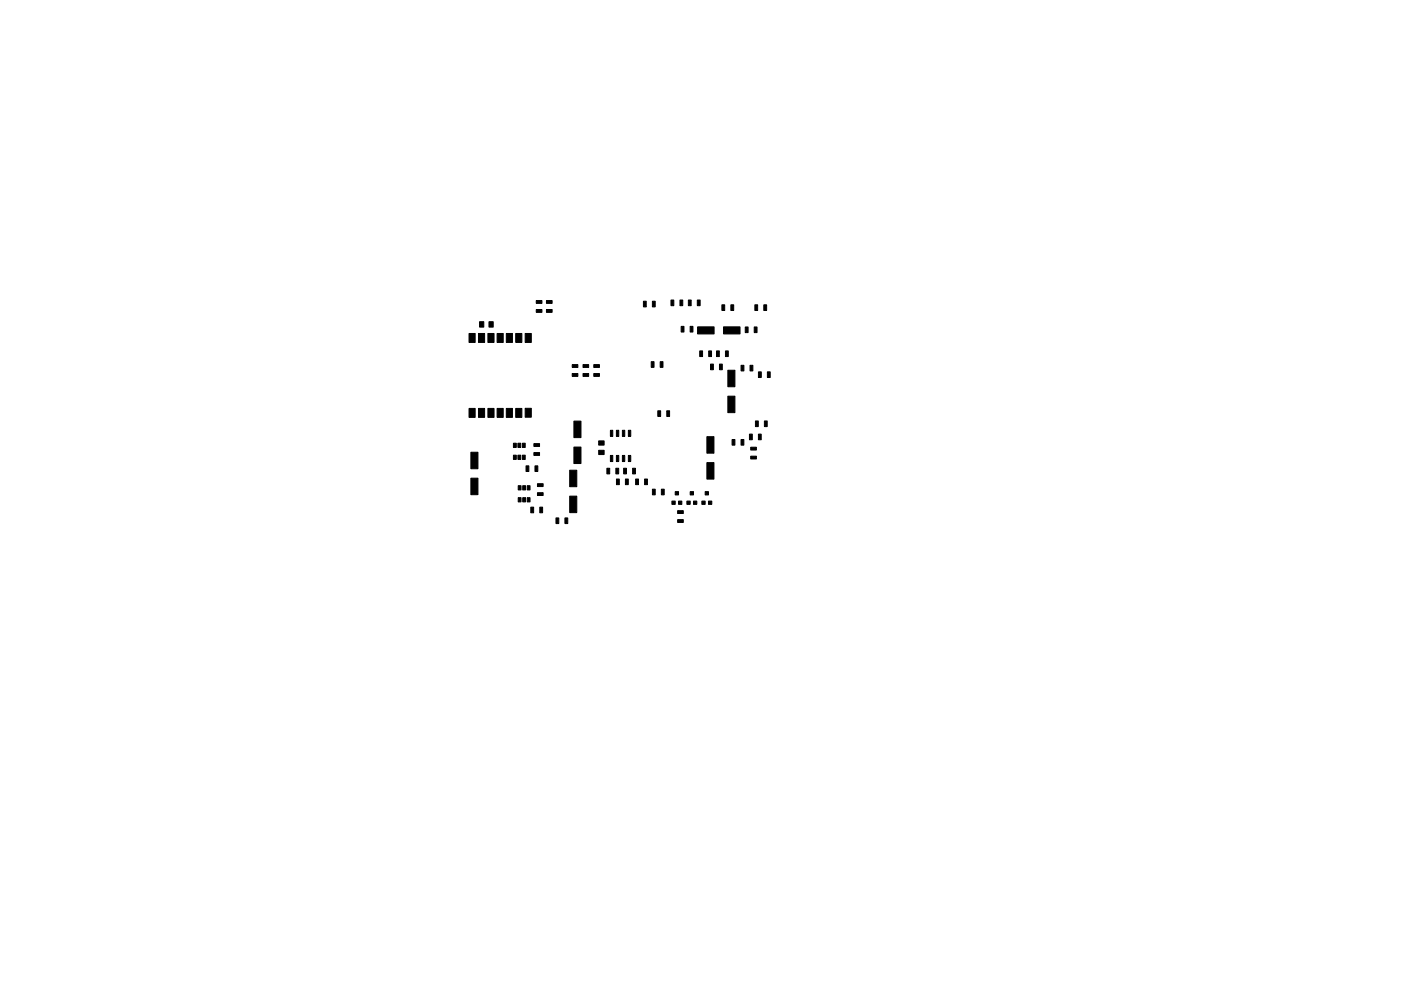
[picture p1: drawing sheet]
<svg xmlns="http://www.w3.org/2000/svg" width="297mm" height="210mm" viewBox="0 0 297 210" stroke-linecap="round" stroke-linejoin="round" font-family="sans-serif">
<g fill="#000" stroke="#000" stroke-width=".21">
<path d="M99.4 70.8h1.3v1.9h-1.3zM101.7 68.3h.9v1.1h-.9zM101.4 70.8h1.3v1.9h-1.3zM103.7 68.3h.9v1.1h-.9zM103.4 70.8h1.3v1.9h-1.3zM105.4 70.8h1.3v1.9h-1.3zM107.3 70.8h1.3v1.9h-1.3zM109.3 70.8h1.3v1.9h-1.3zM111.3 70.8h1.3v1.9h-1.3zM113.7 63.8h1.2v.6h-1.2zM113.7 65.7h1.2v.6h-1.2zM115.9 63.8h1.2v.6h-1.2z"/>
<path d="M115.9 65.7h1.2v.6h-1.2zM121.3 77.4h1.2v.6h-1.2zM121.3 79.3h1.2v.6h-1.2zM123.6 77.4h1.2v.6h-1.2zM123.6 79.3h1.2v.6h-1.2zM125.9 79.3h1.2v.6h-1.2zM125.9 77.4h1.2v.6h-1.2zM136.4 63.9h.6v1.2h-.6zM138.1 76.7h.6v1.2h-.6zM138.3 63.9h.6v1.2h-.6zM140 76.7h.6v1.2h-.6zM142.3 63.7h.6v1.2h-.6z"/>
<path d="M144.2 63.7h.6v1.2h-.6zM144.4 69.2h.6v1.2h-.6zM145.9 63.7h.6v1.2h-.6zM146.3 69.2h.6v1.2h-.6zM147.8 63.7h.6v1.2h-.6zM147.9 69.3h3.5v1.5h-3.5zM148.4 74.5h.6v1.2h-.6zM150.3 74.5h.6v1.2h-.6zM150.6 77.2h.6v1.2h-.6zM151.9 74.5h.6v1.2h-.6zM152.5 77.2h.6v1.2h-.6zM153.4 69.3h3.5v1.5h-3.5z"/>
<path d="M153.1 64.7h.6v1.2h-.6zM154.3 78.6h1.5v3.5h-1.5zM153.8 74.5h.6v1.2h-.6zM155 64.7h.6v1.2h-.6zM157.1 77.5h.6v1.2h-.6zM158 69.4h.6v1.2h-.6zM159 77.5h.6v1.2h-.6zM159.9 69.4h.6v1.2h-.6zM160 64.7h.6v1.2h-.6zM161.9 64.7h.6v1.2h-.6zM99.4 86.7h1.3v1.9h-1.3zM99.8 96h1.5v3.5h-1.5z"/>
<path d="M101.4 86.7h1.3v1.9h-1.3zM103.4 86.7h1.3v1.9h-1.3zM105.4 86.7h1.3v1.9h-1.3zM107.3 86.7h1.3v1.9h-1.3zM108.9 96.6h.6v.9h-.6zM108.9 94h.6v.9h-.6zM109.8 96.6h.6v.9h-.6zM109.8 94h.6v.9h-.6zM109.3 86.7h1.3v1.9h-1.3zM110.8 96.6h.6v.9h-.6zM110.8 94h.6v.9h-.6zM111.3 86.6h1.3v1.9h-1.3z"/>
<path d="M113.2 96h1.2v.6h-1.2zM113.2 94.1h1.2v.6h-1.2zM120.8 99.8h1.5v3.5h-1.5zM121.7 94.8h1.5v3.5h-1.5zM121.7 89.3h1.5v3.5h-1.5zM126.9 95.5h1.2v.9h-1.2zM126.9 93.5h1.2v.9h-1.2zM129.4 96.6h.5v1.3h-.5zM129.4 91.3h.5v1.3h-.5zM130.7 96.6h.5v1.3h-.5zM130.7 91.3h.5v1.3h-.5zM132 96.6h.5v1.3h-.5z"/>
<path d="M132 91.3h.5v1.3h-.5zM132.2 99.3h.6v1.2h-.6zM133.2 96.6h.5v1.3h-.5zM133.2 91.3h.5v1.3h-.5zM134.1 99.3h.6v1.2h-.6zM139.5 87.2h.6v1.2h-.6zM141.4 87.2h.6v1.2h-.6zM149.9 98.2h1.5v3.4h-1.5zM149.9 92.6h1.5v3.5h-1.5zM154.3 84.1h1.5v3.5h-1.5zM155.2 93.2h.6v1.2h-.6zM157.1 93.2h.6v1.2h-.6z"/>
<path d="M158.9 92.1h.6v1.2h-.6zM160.2 89.3h.6v1.2h-.6zM159.2 96.8h1.2v.6h-1.2zM159.2 94.9h1.2v.6h-1.2zM160.8 78.9h.6v1.2h-.6zM160.8 92.1h.6v1.2h-.6zM162.1 89.3h.6v1.2h-.6zM162.7 78.9h.6v1.2h-.6zM99.8 101.5h1.5v3.5h-1.5zM109.9 105.6h.6v.9h-.6zM109.9 103h.6v.9h-.6zM110.8 105.6h.6v.9h-.6z"/>
<path d="M110.8 103h.6v.9h-.6zM111.5 98.8h.6v1.2h-.6zM111.8 105.6h.6v.9h-.6zM111.8 103h.6v.9h-.6zM112.5 107.6h.6v1.2h-.6zM113.4 98.8h.6v1.2h-.6zM114.4 107.6h.6v1.2h-.6zM114 104.5h1.2v.6h-1.2zM114 102.6h1.2v.6h-1.2zM117.9 109.9h.6v1.2h-.6zM119.8 109.9h.6v1.2h-.6zM120.8 105.3h1.5v3.5h-1.5z"/>
<path d="M128.7 99.3h.6v1.2h-.6zM130.6 99.3h.6v1.2h-.6zM130.7 101.6h.6v1.2h-.6zM132.6 101.6h.6v1.2h-.6zM134.8 101.6h.6v1.2h-.6zM136.7 101.6h.6v1.2h-.6zM138.3 103.8h.6v1.2h-.6zM140.2 103.8h.6v1.2h-.6zM142.5 106.3h.7v.7h-.7zM143.2 104.3h.7v.7h-.7zM143.9 106.3h.7v.7h-.7zM143.7 110.2h1.2v.6h-1.2z"/>
<path d="M143.7 108.3h1.2v.6h-1.2zM145.6 106.3h.7v.7h-.7zM146.3 104.3h.7v.7h-.7zM147 106.3h.7v.7h-.7zM148.8 106.3h.7v.7h-.7zM149.5 104.3h.7v.7h-.7zM150.2 106.3h.7v.7h-.7z"/>
</g>
</svg>
